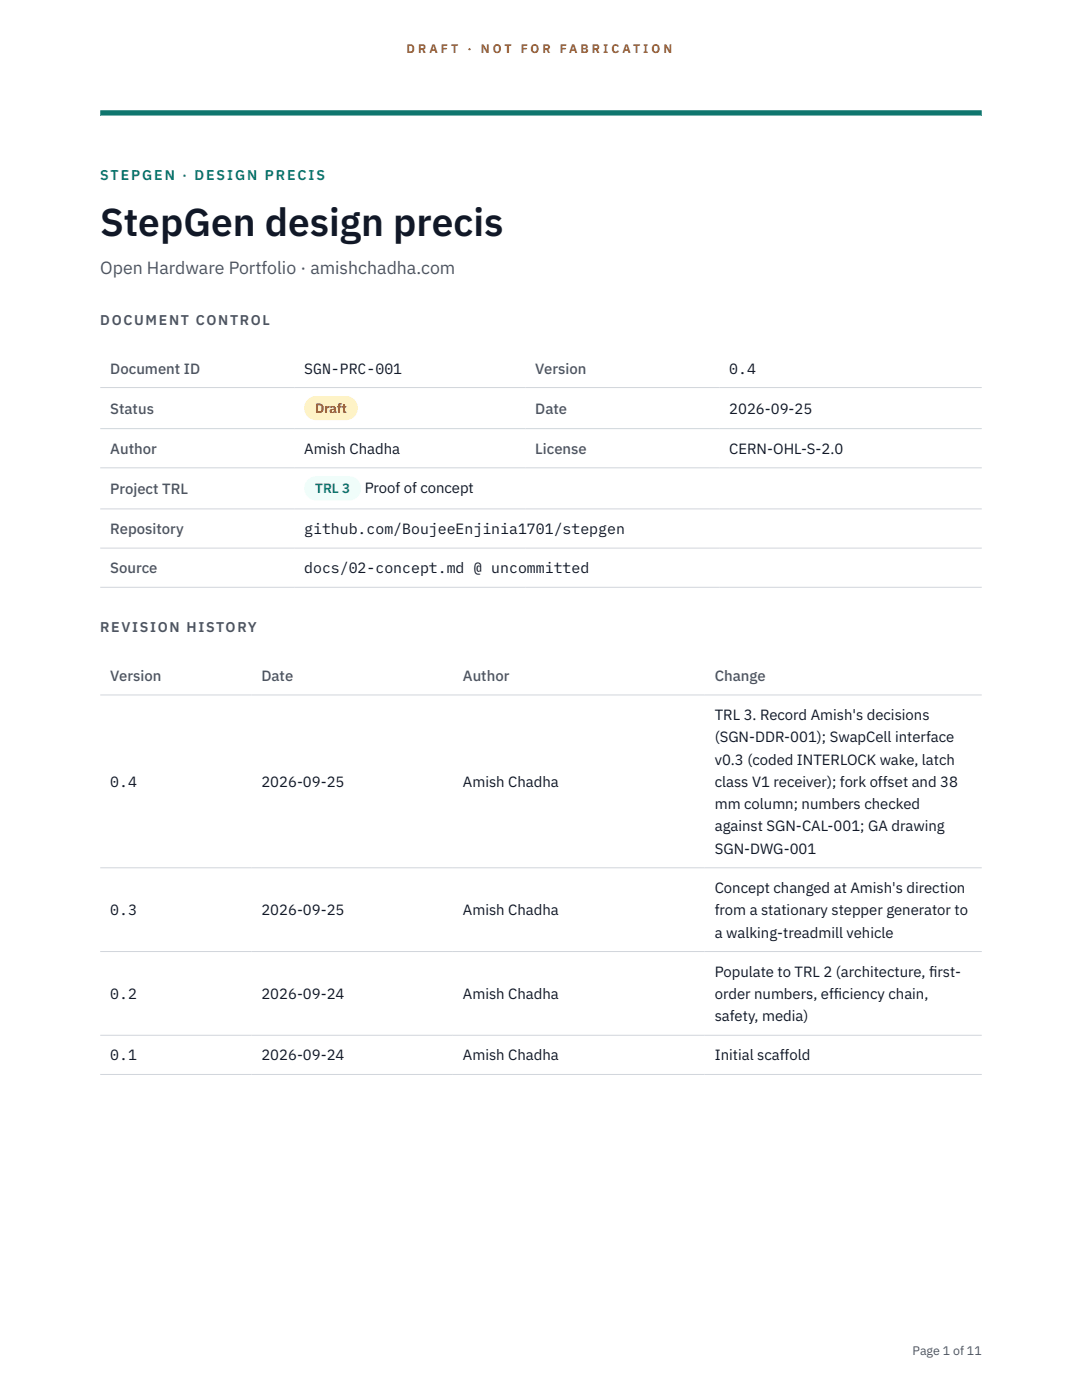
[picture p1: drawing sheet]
<svg xmlns="http://www.w3.org/2000/svg" width="216mm" height="279mm" viewBox="0 0 216 279" stroke-linecap="round" stroke-linejoin="round" font-family="sans-serif">
<defs><g id="words">
<text font-size="7.8" fill="#111827" x="20" y="47.1">StepGen design precis</text>
<text font-size="3.5" fill="#4b5563" x="20" y="54.6">Open Hardware Portfolio · amishchadha.com</text>
<g font-size="3" fill="#4b5563">
<text x="22" y="74.5">Document ID</text>
<text x="106.8" y="74.5">Version</text>
<text x="22" y="82.6">Status</text>
<text x="106.8" y="82.6">Date</text>
<text x="22" y="90.6">Author</text>
<text x="106.8" y="90.6">License</text>
<text x="22" y="98.6">Project TRL</text>
<text x="22" y="106.6">Repository</text>
<text x="22" y="114.4">Source</text>
<text x="22" y="135.9">Version</text>
<text x="52.2" y="135.9">Date</text>
<text x="92.4" y="135.9">Author</text>
<text x="142.6" y="135.9">Change</text>
</g>
<g font-size="3" fill="#111827">
<text x="60.7" y="74.5">SGN-PRC-001</text>
<text x="145.5" y="74.5">0.4</text>
<text x="145.5" y="82.6">2026-09-25</text>
<text x="60.7" y="90.6">Amish Chadha</text>
<text x="145.5" y="90.6">CERN-OHL-S-2.0</text>
<text x="72.8" y="98.5">Proof of concept</text>
<text x="60.7" y="106.6">github.com/BoujeeEnjinia1701/stepgen</text>
<text x="60.7" y="114.4">docs/02-concept.md @ uncommitted</text>
<text x="142.6" y="143.7">TRL 3. Record Amish's decisions</text>
<text x="142.6" y="148.2">(SGN-DDR-001); SwapCell interface</text>
<text x="142.6" y="152.6">v0.3 (coded INTERLOCK wake, latch</text>
<text x="22" y="157.1">0.4</text>
<text x="52.2" y="157.1">2026-09-25</text>
<text x="92.4" y="157.1">Amish Chadha</text>
<text x="142.6" y="157.1">class V1 receiver); fork offset and 38</text>
<text x="142.6" y="161.5">mm column; numbers checked</text>
<text x="142.6" y="165.9">against SGN-CAL-001; GA drawing</text>
<text x="142.6" y="170.4">SGN-DWG-001</text>
<text x="142.6" y="178.2">Concept changed at Amish's direction</text>
<text x="22" y="182.7">0.3</text>
<text x="52.2" y="182.7">2026-09-25</text>
<text x="92.4" y="182.7">Amish Chadha</text>
<text x="142.6" y="182.7">from a stationary stepper generator to</text>
<text x="142.6" y="187.1">a walking-treadmill vehicle</text>
<text x="142.6" y="194.9">Populate to TRL 2 (architecture, f</text>
<text x="185.4" y="194.9">irst-</text>
<text x="22" y="199.4">0.2</text>
<text x="52.2" y="199.4">2026-09-24</text>
<text x="92.4" y="199.4">Amish Chadha</text>
<text x="142.6" y="199.4">order numbers, eff</text>
<text x="142.6" y="203.8">safety, media)</text>
<text x="166.4" y="199.4">iciency chain,</text>
<text x="22" y="211.6">0.1</text>
<text x="52.2" y="211.6">2026-09-24</text>
<text x="92.4" y="211.6">Amish Chadha</text>
<text x="142.6" y="211.6">Initial scaffold</text>
</g>
<text font-size="2.8" fill="#0f766e" x="20" y="36">STEPGEN · DESIGN PRECIS</text>
<g font-size="2.8" fill="#4b5563">
<text x="20" y="64.8">DOCUMENT CONTROL</text>
<text x="20" y="126.2">REVISION HISTORY</text>
</g>
<text font-size="2.7" fill="#92400e" x="62.9" y="82.5">Draft</text>
<text font-size="2.7" fill="#0f766e" x="62.9" y="98.5">TRL 3</text>
<g font-size="2.5" fill="#b45309">
<text x="81.1" y="10.5">D R A F T</text>
<text x="93.3" y="10.5">·</text>
<text x="95.9" y="10.5">N O T</text>
<text x="103.9" y="10.5">F O R</text>
<text x="111.7" y="10.5">F A B R I C A T I O N</text>
</g>
<text font-size="2.5" fill="#4b5563" x="182.1" y="270.3">Page 1 of 11</text>
</g></defs>
<path d="M20 23.1h175.9zM20 22h175.9v1.1h-175.9z" fill-rule="evenodd" fill="#0f766e"/>
<path d="M20 77.3h175.9M20 85.5h175.9M20 93.4h175.9M20 101.6h175.9M20 109.4h175.9M20 117.2h175.9M20 138.7h175.9M20 173.2h175.9M20 189.9h175.9M20 206.6h175.9M20 214.4h175.9" fill="none" stroke="#d1d5db" stroke-width=".2"/>
<path d="M60.7 79h10.7v4.9h-10.7z" fill="#fef3c7"/>
<path d="M60.7 95.1h11.4v4.8h-11.4z" fill="#f0fdfa"/>
<use href="#words"/>
</svg>
